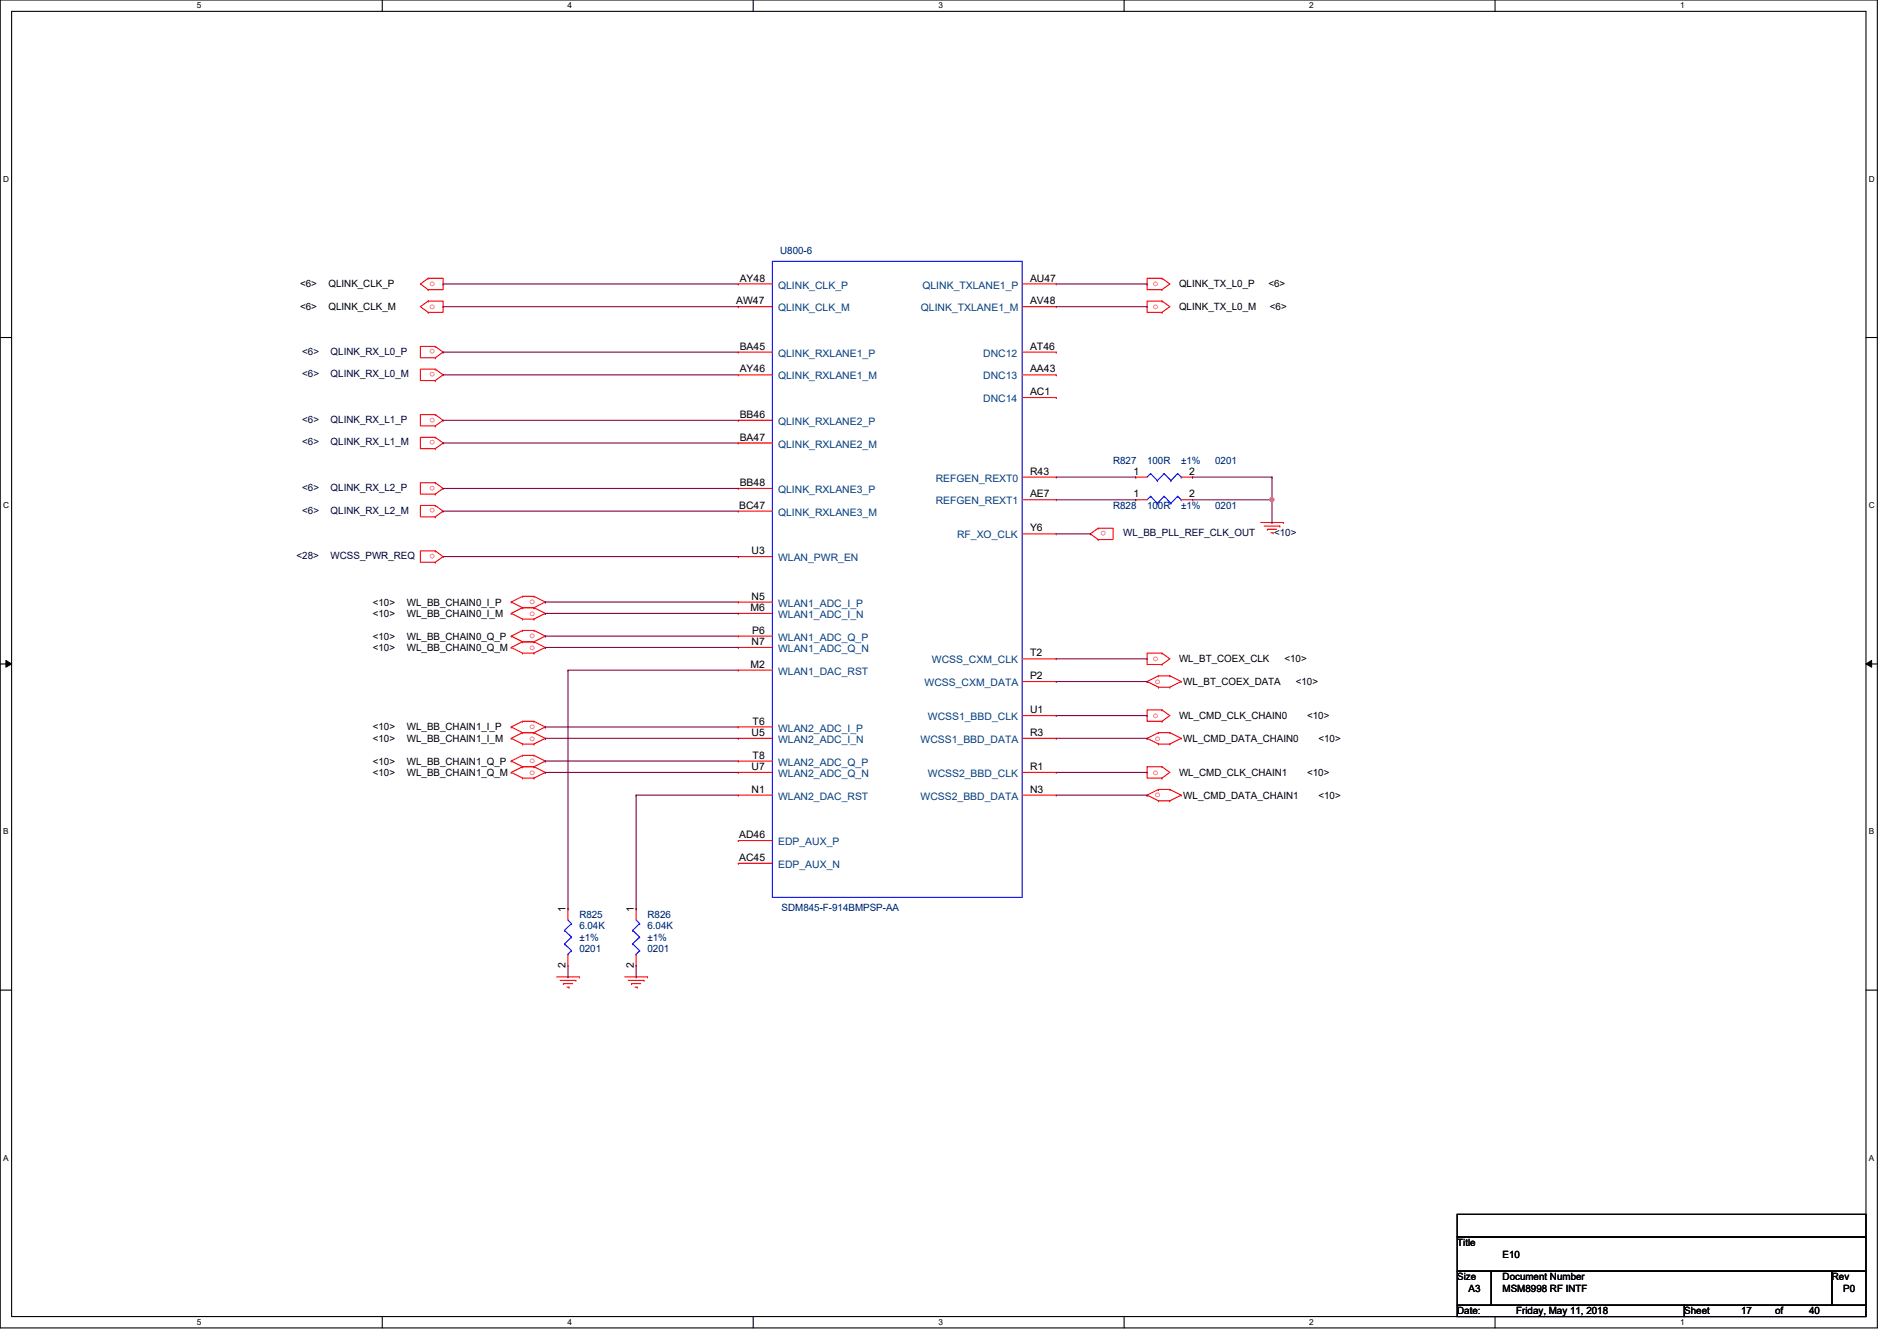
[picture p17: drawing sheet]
<svg xmlns="http://www.w3.org/2000/svg" width="297mm" height="210mm" viewBox="0 0 297 210" stroke-linecap="round" stroke-linejoin="round" font-family="sans-serif">
<defs><g id="words">
<g font-size="1.6" fill="#000080">
<text x="122.2" y="39.8">U800-6</text>
<text x="174.3" y="72.6">R827</text>
<text x="179.6" y="72.6">100R</text>
<text x="184.9" y="72.6">±1%</text>
<text x="190.3" y="72.6">0201</text>
<text x="174.3" y="79.7">R828</text>
<text x="179.6" y="79.7">100R</text>
<text x="184.9" y="79.7">±1%</text>
<text x="190.3" y="79.7">0201</text>
<text x="90.7" y="143.7">R825</text>
<text x="101.4" y="143.7">R826</text>
<text x="122.4" y="142.6">SDM845-F-914BMPSP-AA</text>
<text x="90.7" y="145.5">6.04K</text>
<text x="90.7" y="147.2">±1%</text>
<text x="90.7" y="149">0201</text>
<text x="101.4" y="145.5">6.04K</text>
<text x="101.4" y="147.2">±1%</text>
<text x="101.4" y="149">0201</text>
</g>
<g font-size="1.6">
<text x="47" y="45">&lt;6&gt;</text>
<text x="51.4" y="45">QLINK_CLK_P</text>
<text x="115.3" y="47.6">AW47</text>
<text x="115.8" y="44.1">AY48</text>
<text x="161.3" y="44.1">AU47</text>
<text x="161.3" y="47.6">AV48</text>
<text x="184.6" y="45">QLINK_TX_L0_P</text>
<text x="198.6" y="45">&lt;6&gt;</text>
<text x="47" y="48.6">&lt;6&gt;</text>
<text x="51.4" y="48.6">QLINK_CLK_M</text>
<text x="184.6" y="48.6">QLINK_TX_L0_M</text>
<text x="198.8" y="48.6">&lt;6&gt;</text>
<text x="115.8" y="54.7">BA45</text>
<text x="115.8" y="58.3">AY46</text>
<text x="161.3" y="54.7">AT46</text>
<text x="161.3" y="58.3">AA43</text>
<text x="115.8" y="65.4">BB46</text>
<text x="161.3" y="61.8">AC1</text>
<text x="115.8" y="69">BA47</text>
<text x="115.8" y="76.1">BB48</text>
<text x="161.3" y="74.3">R43</text>
<text x="161.3" y="77.9">AE7</text>
<text x="177.5" y="74.3">1</text>
<text x="177.5" y="77.9">1</text>
<text x="186.2" y="74.3">2</text>
<text x="186.2" y="77.9">2</text>
<text x="115.7" y="79.6">BC47</text>
<text x="161.3" y="83.2">Y6</text>
<text x="117.7" y="86.7">U3</text>
<text x="58.4" y="94.8">&lt;10&gt;</text>
<text x="63.7" y="94.8">WL_BB_CHAIN0_I_P</text>
<text x="117.5" y="95.6">M6</text>
<text x="117.7" y="93.9">N5</text>
<text x="58.4" y="96.6">&lt;10&gt;</text>
<text x="58.4" y="100.1">&lt;10&gt;</text>
<text x="58.4" y="101.9">&lt;10&gt;</text>
<text x="63.7" y="96.6">WL_BB_CHAIN0_I_M</text>
<text x="63.7" y="100.1">WL_BB_CHAIN0_Q_P</text>
<text x="63.7" y="101.9">WL_BB_CHAIN0_Q_M</text>
<text x="117.7" y="101">N7</text>
<text x="117.8" y="99.2">P6</text>
<text x="117.5" y="104.5">M2</text>
<text x="161.3" y="102.7">T2</text>
<text x="161.3" y="106.3">P2</text>
<text x="184.6" y="103.7">WL_BT_COEX_CLK</text>
<text x="185.3" y="107.2">WL_BT_COEX_DATA</text>
<text x="201.1" y="103.7">&lt;10&gt;</text>
<text x="202.9" y="107.2">&lt;10&gt;</text>
<text x="117.9" y="113.4">T6</text>
<text x="161.3" y="111.6">U1</text>
<text x="184.6" y="112.6">WL_CMD_CLK_CHAIN0</text>
<text x="204.7" y="112.6">&lt;10&gt;</text>
<text x="58.4" y="114.3">&lt;10&gt;</text>
<text x="58.4" y="116.1">&lt;10&gt;</text>
<text x="58.4" y="119.7">&lt;10&gt;</text>
<text x="63.7" y="114.3">WL_BB_CHAIN1_I_P</text>
<text x="63.7" y="116.1">WL_BB_CHAIN1_I_M</text>
<text x="63.7" y="119.7">WL_BB_CHAIN1_Q_P</text>
<text x="117.7" y="115.2">U5</text>
<text x="117.9" y="118.7">T8</text>
<text x="161.3" y="115.2">R3</text>
<text x="185.3" y="116.1">WL_CMD_DATA_CHAIN0</text>
<text x="206.5" y="116.1">&lt;10&gt;</text>
<text x="58.4" y="121.5">&lt;10&gt;</text>
<text x="63.7" y="121.5">WL_BB_CHAIN1_Q_M</text>
<text x="117.7" y="120.5">U7</text>
<text x="117.7" y="124.1">N1</text>
<text x="161.3" y="120.5">R1</text>
<text x="161.3" y="124.1">N3</text>
<text x="184.6" y="121.5">WL_CMD_CLK_CHAIN1</text>
<text x="185.3" y="125">WL_CMD_DATA_CHAIN1</text>
<text x="204.7" y="121.5">&lt;10&gt;</text>
<text x="206.5" y="125">&lt;10&gt;</text>
<text x="115.7" y="131.2">AD46</text>
<text x="115.7" y="134.7">AC45</text>
<text x="88.6" y="142.8" transform="rotate(-90 88.6 142.8)">1</text>
<text x="99.2" y="142.8" transform="rotate(-90 99.2 142.8)">1</text>
<text x="88.6" y="151.5" transform="rotate(-90 88.6 151.5)">2</text>
<text x="99.2" y="151.5" transform="rotate(-90 99.2 151.5)">2</text>
<text x="228.2" y="195.1">Title</text>
<text x="235.3" y="196.8">E10</text>
<text x="228.2" y="200.4">Size</text>
<text x="230" y="202.2">A3</text>
<text x="235.3" y="200.4">Document Number</text>
<text x="235.3" y="202.2">MSM8998 RF INTF</text>
<text x="286.8" y="200.4">Rev</text>
<text x="288.6" y="202.2">P0</text>
<text x="228.2" y="205.7">Date:</text>
<text x="237.4" y="205.7">Friday, May 11, 2018</text>
<text x="263.7" y="205.7">Sheet</text>
<text x="272.6" y="205.7">17</text>
<text x="278" y="205.7">of</text>
<text x="283.3" y="205.7">40</text>
</g>
<g font-size="1.6" fill="#f00">
<text x="67.3" y="44.8">o</text>
<text x="180.5" y="44.8">o</text>
<text x="67.3" y="48.3">o</text>
<text x="180.5" y="48.3">o</text>
<text x="68.2" y="54.7" transform="rotate(180 68.2 54.7)">o</text>
<text x="68.2" y="58.3" transform="rotate(180 68.2 58.3)">o</text>
<text x="68.2" y="65.4" transform="rotate(180 68.2 65.4)">o</text>
<text x="68.2" y="68.9" transform="rotate(180 68.2 68.9)">o</text>
<text x="68.2" y="76" transform="rotate(180 68.2 76)">o</text>
<text x="68.2" y="79.6" transform="rotate(180 68.2 79.6)">o</text>
<text x="173.2" y="83.1" transform="rotate(180 173.2 83.1)">o</text>
<text x="68.2" y="86.7" transform="rotate(180 68.2 86.7)">o</text>
<text x="82.9" y="94.6">o</text>
<text x="82.9" y="96.4">o</text>
<text x="82.9" y="99.9">o</text>
<text x="82.9" y="101.7">o</text>
<text x="180.5" y="103.5">o</text>
<text x="180.8" y="107">o</text>
<text x="180.5" y="112.4">o</text>
<text x="82.9" y="114.1">o</text>
<text x="82.9" y="115.9">o</text>
<text x="82.9" y="119.5">o</text>
<text x="180.8" y="115.9">o</text>
<text x="82.9" y="121.2">o</text>
<text x="180.5" y="121.2">o</text>
<text x="180.8" y="124.8">o</text>
</g>
<g font-size="1.6" fill="#004080">
<text x="121.8" y="45.2">QLINK_CLK_P</text>
<text x="144.4" y="45.2">QLINK_TXLANE1_P</text>
<text x="121.8" y="48.7">QLINK_CLK_M</text>
<text x="144.2" y="48.7">QLINK_TXLANE1_M</text>
<text x="121.8" y="55.8">QLINK_RXLANE1_P</text>
<text x="121.8" y="59.4">QLINK_RXLANE1_M</text>
<text x="154" y="55.8">DNC12</text>
<text x="154" y="59.4">DNC13</text>
<text x="154" y="62.9">DNC14</text>
<text x="121.8" y="66.5">QLINK_RXLANE2_P</text>
<text x="121.8" y="70.1">QLINK_RXLANE2_M</text>
<text x="121.8" y="77.2">QLINK_RXLANE3_P</text>
<text x="146.5" y="75.4">REFGEN_REXT0</text>
<text x="121.8" y="80.7">QLINK_RXLANE3_M</text>
<text x="146.5" y="79">REFGEN_REXT1</text>
<text x="121.8" y="87.8">WLAN_PWR_EN</text>
<text x="149.9" y="84.3">RF_XO_CLK</text>
<text x="121.8" y="95">WLAN1_ADC_I_P</text>
<text x="121.8" y="96.7">WLAN1_ADC_I_N</text>
<text x="121.8" y="100.3">WLAN1_ADC_Q_P</text>
<text x="121.8" y="102.1">WLAN1_ADC_Q_N</text>
<text x="121.8" y="105.6">WLAN1_DAC_RST</text>
<text x="144.8" y="107.4">WCSS_CXM_DATA</text>
<text x="145.9" y="103.8">WCSS_CXM_CLK</text>
<text x="145.3" y="112.7">WCSS1_BBD_CLK</text>
<text x="121.8" y="114.5">WLAN2_ADC_I_P</text>
<text x="121.8" y="116.3">WLAN2_ADC_I_N</text>
<text x="121.8" y="119.8">WLAN2_ADC_Q_P</text>
<text x="144.1" y="116.3">WCSS1_BBD_DATA</text>
<text x="121.8" y="121.6">WLAN2_ADC_Q_N</text>
<text x="121.8" y="125.2">WLAN2_DAC_RST</text>
<text x="144.1" y="125.2">WCSS2_BBD_DATA</text>
<text x="145.3" y="121.6">WCSS2_BBD_CLK</text>
<text x="121.8" y="132.3">EDP_AUX_P</text>
<text x="121.8" y="135.8">EDP_AUX_N</text>
</g>
<g font-size="1.6" fill="#000040">
<text x="47.3" y="55.5">&lt;6&gt;</text>
<text x="47.3" y="59.1">&lt;6&gt;</text>
<text x="51.8" y="55.5">QLINK_RX_L0_P</text>
<text x="51.8" y="59.1">QLINK_RX_L0_M</text>
<text x="47.3" y="66.2">&lt;6&gt;</text>
<text x="47.3" y="69.7">&lt;6&gt;</text>
<text x="51.8" y="66.2">QLINK_RX_L1_P</text>
<text x="51.8" y="69.7">QLINK_RX_L1_M</text>
<text x="47.3" y="76.8">&lt;6&gt;</text>
<text x="51.8" y="76.8">QLINK_RX_L2_P</text>
<text x="47.3" y="80.4">&lt;6&gt;</text>
<text x="51.8" y="80.4">QLINK_RX_L2_M</text>
<text x="175.9" y="83.9">WL_BB_PLL_REF_CLK_OUT</text>
<text x="199.5" y="83.9">&lt;10&gt;</text>
<text x="46.4" y="87.5">&lt;28&gt;</text>
<text x="51.8" y="87.5">WCSS_PWR_REQ</text>
</g>
<g font-size="1.3">
<text x="30.8" y="1.3">5</text>
<text x="88.9" y="1.3">4</text>
<text x="146.9" y="1.3">3</text>
<text x="205" y="1.3">2</text>
<text x="263.1" y="1.3">1</text>
<text x=".5" y="28.4">D</text>
<text x="292.6" y="28.4">D</text>
<text x=".5" y="79.5">C</text>
<text x="292.6" y="79.5">C</text>
<text x=".5" y="130.6">B</text>
<text x="292.6" y="130.6">B</text>
<text x=".5" y="181.7">A</text>
<text x="292.6" y="181.7">A</text>
<text x="30.8" y="207.4">5</text>
<text x="88.9" y="207.4">4</text>
<text x="146.9" y="207.4">3</text>
<text x="205" y="207.4">2</text>
<text x="263.1" y="207.4">1</text>
</g>
</g></defs>
<path d="M0 0h294v207.9h-294zM1.8 1.8h290.4v204.3h-290.4z" fill="none" stroke="#000" stroke-width=".17"/>
<g fill="#fff">
<path d="M30.8 .2h.7v1.4h-.7z"/>
<path d="M30.8 206.2h.7v1.4h-.7z"/>
</g>
<path d="M59.9 0v1.8M59.9 206.1v1.8" fill="none" stroke="#000" stroke-width=".17"/>
<g fill="#fff">
<path d="M88.9 .2h.6v1.4h-.6z"/>
<path d="M88.9 206.2h.6v1.4h-.6z"/>
</g>
<path d="M117.9 0v1.8M117.9 206.1v1.8" fill="none" stroke="#000" stroke-width=".17"/>
<g fill="#fff">
<path d="M146.9 .2h.7v1.4h-.7z"/>
<path d="M146.9 206.2h.7v1.4h-.7z"/>
</g>
<path d="M176 0v1.8M176 206.1v1.8" fill="none" stroke="#000" stroke-width=".17"/>
<g fill="#fff">
<path d="M205 .2h.7v1.4h-.7z"/>
<path d="M205 206.2h.7v1.4h-.7z"/>
</g>
<path d="M234.1 0v1.8M234.1 206.1v1.8" fill="none" stroke="#000" stroke-width=".17"/>
<g fill="#fff">
<path d="M263.1 .2h.7v1.4h-.7z"/>
<path d="M263.1 206.2h.7v1.4h-.7z"/>
<path d="M.5 27.3h.9v1.4h-.9z"/>
<path d="M292.6 27.3h.9v1.4h-.9z"/>
<path d="M.5 78.4h.9v1.4h-.9z"/>
<path d="M292.6 78.4h.9v1.4h-.9z"/>
</g>
<path d="M0 52.8h1.8M292.2 52.8h1.8" fill="none" stroke="#000" stroke-width=".17"/>
<g fill="#fff">
<path d="M.5 129.5h.8v1.4h-.8z"/>
<path d="M292.6 129.5h.9v1.4h-.9z"/>
</g>
<path d="M0 103.9h1.8M292.2 103.9h1.8" fill="none" stroke="#000" stroke-width=".17"/>
<path d="M.9 103.4l.9 .5-.9 .5zM292.2 103.9l.9-.5v1z" fill="#000"/>
<path d="M.9 103.4l.9 .5-.9 .5zM292.2 103.9l.9-.5v1z" fill="none" stroke="#000" stroke-width=".16"/>
<g fill="#fff">
<path d="M.5 180.5h.8v1.4h-.8z"/>
<path d="M292.6 180.5h.9v1.4h-.9z"/>
</g>
<path d="M0 155h1.8M292.2 155h1.8M228.2 190.1h64v3.5h-64zM228.2 193.6h64v5.4h-64zM228.2 199h5.3v5.3h-5.3zM233.5 199h53.3v5.3h-53.3zM286.8 199h5.4v5.3h-5.4zM228.2 204.3h35.5v1.8h-35.5zM263.7 204.3h28.5v1.8h-28.5z" fill="none" stroke="#000" stroke-width=".17"/>
<g fill="none" stroke="#f00" stroke-width=".17">
<path d="M67.1 43.6h.1M67.1 45.3h.1M67.1 43.6h2.3v1.7h-2.3M67.1 47.1h.1M67.1 48.9h.1M67.1 47.1h2.3v1.8h-2.3M67.1 43.6l-1.3 .8 1.3 .9M67.1 47.1l-1.3 .9 1.3 .9M68.2 56h.1M68.2 54.2h.1M68.2 54.2h-2.4v1.8h2.4M68.2 59.6h.1"/>
<path d="M68.2 57.8h.1M68.2 57.8h-2.4v1.8h2.4M68.2 54.2l1.2 .9-1.2 .9M68.2 57.8l1.2 .9-1.2 .9M115.6 44.4h.1M115.6 48h.1M115.6 55.1h.1M115.6 58.7h.1M115.6 44.4h5.3M115.6 48h5.3M115.6 55.1h5.3M115.6 58.7h5.3"/>
<path d="M160.1 44.4h5.3M160.1 48h5.3M160.1 55.1h5.3M160.1 58.7h5.3M165.4 44.4h.1M165.4 48h.1M165.4 55.1h.1M165.4 58.7h.1M181.9 43.6h.1M181.9 45.3h.1M181.9 43.6h-2.3v1.7h2.3M181.9 47.1h.1"/>
<path d="M181.9 48.9h.1M181.9 47.1h-2.3v1.8h2.3M181.9 43.6l1.3 .8-1.3 .9M181.9 47.1l1.3 .9-1.3 .9M68.2 66.7h.1M68.2 64.9h.1M68.2 64.9h-2.4v1.8h2.4M68.2 70.2h.1M68.2 68.5h.1M68.2 68.5h-2.4v1.7h2.4M68.2 77.3h.1M68.2 75.6h.1"/>
<path d="M68.2 75.6h-2.4v1.7h2.4M68.2 79.1h.1M68.2 79.1h-2.4v1.8h2.4M68.2 64.9l1.2 .9-1.2 .9M68.2 68.5l1.2 .8-1.2 .9M68.2 75.6l1.2 .9-1.2 .8M68.2 79.1l1.2 .9-1.2 .9M115.6 65.8h.1M115.6 69.3h.1M115.6 76.5h.1M115.6 65.8h5.3M115.6 69.3h5.3"/>
<path d="M115.6 76.5h5.3M160.1 74.7h5.3M160.1 78.2h5.3M160.1 62.2h5.3M165.4 62.2h.1M165.4 74.7h.1M165.4 78.2h.1M177.8 74.7h.1M177.8 78.2h.1M177.8 74.7h1.8M177.8 78.2h1.8M185 74.7h1.7"/>
<path d="M185 78.2h1.7M186.7 74.7h.1M186.7 78.2h.1M68.2 80.9h.1M68.2 88h.1M68.2 86.2h.1M68.2 86.2h-2.4v1.8h2.4M68.2 86.2l1.2 .9-1.2 .9M80 94.2h.1M80 96h.1M80 99.6h.1M80 94.2l1.8 .9"/>
<path d="M80 96l1.8 .9M80 99.6l1.8 .9M81.8 93.3h.1M81.8 95.1h.1M81.8 96.9h.1M81.8 98.7h.1M81.8 93.3h1.8M81.8 93.3l-1.8 .9M81.8 95.1h1.8M81.8 95.1l-1.8 .9M81.8 96.9h1.8M81.8 98.7h1.8"/>
<path d="M81.8 98.7l-1.8 .9M83.6 93.3h.1M83.6 95.1h.1M83.6 96.9h.1M83.6 98.7h.1M83.6 93.3l1.8 .9M83.6 95.1l1.8 .9M83.6 98.7l1.8 .9M85.4 94.2h.1M85.4 96h.1M85.4 99.6h.1M85.4 94.2l-1.8 .9"/>
<path d="M85.4 96l-1.8 .9M85.4 99.6l-1.8 .9M115.6 80h.1M115.6 87.1h.1M115.6 94.2h.1M115.6 96h.1M115.6 99.6h.1M115.6 80h5.3M115.6 87.1h5.3M115.6 94.2h5.3M115.6 96h5.3M115.6 99.6h5.3"/>
<path d="M160.1 83.6h5.3M165.4 83.6h.1M172 84.5h.1M172 82.7h.1M172 82.7h2.3v1.8h-2.3M172 82.7l-1.3 .9 1.3 .9M197.4 81.8h3.6M197.9 82.3h2.5M198.5 82.8h.1M198.5 82.8h1.4M199 83.4h.3M199.3 83.4h.1"/>
<path d="M200.4 82.3h.1M201 81.8h.1M80 101.3h.1M80 113.8h.1M80 115.6h.1M80 119.1h.1M80 101.3l1.8 .9M80 113.8l1.8 .9M80 115.6l1.8 .9M80 119.1l1.8 .9M81.8 100.5h.1M81.8 102.2h.1"/>
<path d="M81.8 112.9h.1M81.8 114.7h.1M81.8 116.5h.1M81.8 118.2h.1M81.8 100.5h1.8M81.8 100.5l-1.8 .8M81.8 102.2h1.8M81.8 112.9h1.8M81.8 112.9l-1.8 .9M81.8 114.7h1.8M81.8 114.7l-1.8 .9M81.8 116.5h1.8"/>
<path d="M81.8 118.2h1.8M81.8 118.2l-1.8 .9M83.6 100.5h.1M83.6 102.2h.1M83.6 112.9h.1M83.6 114.7h.1M83.6 116.5h.1M83.6 118.2h.1M83.6 100.5l1.8 .8M83.6 112.9l1.8 .9M83.6 114.7l1.8 .9M83.6 118.2l1.8 .9"/>
<path d="M85.4 101.3h.1M85.4 113.8h.1M85.4 115.6h.1M85.4 119.1h.1M85.4 101.3l-1.8 .9M85.4 113.8l-1.8 .9M85.4 115.6l-1.8 .9M85.4 119.1l-1.8 .9M115.6 101.3h.1M115.6 104.9h.1M115.6 113.8h.1M115.6 115.6h.1"/>
<path d="M115.6 119.1h.1M115.6 101.3h5.3M115.6 104.9h5.3M115.6 113.8h5.3M115.6 115.6h5.3M115.6 119.1h5.3M160.1 115.6h5.3M160.1 103.1h5.3M160.1 106.7h5.3M160.1 112h5.3M165.4 103.1h.1M165.4 106.7h.1"/>
<path d="M165.4 112h.1M165.4 115.6h.1M179.6 106.7h.1M179.6 115.6h.1M179.6 106.7l1.8 .9M179.6 115.6l1.8 .9M181.4 105.8h.1M181.4 107.6h.1M181.4 114.7h.1M181.4 116.5h.1M181.4 114.7h1.8M181.4 116.5h1.8"/>
<path d="M181.4 105.8l-1.8 .9M181.4 105.8h1.8M181.4 107.6h1.8M181.4 114.7l-1.8 .9M181.9 102.2h.1M181.9 104h.1M181.9 102.2h-2.3v1.8h2.3M181.9 111.1h.1M181.9 112.9h.1M181.9 111.1h-2.3v1.8h2.3M181.9 102.2l1.3 .9-1.3 .9M181.9 111.1l1.3 .9-1.3 .9"/>
<path d="M183.2 105.8h.1M183.2 107.6h.1M183.2 114.7h.1M183.2 116.5h.1M183.2 105.8l1.8 .9M183.2 114.7l1.8 .9M185 106.7h.1M185 115.6h.1M185 106.7l-1.8 .9M185 115.6l-1.8 .9M80 120.9h.1M80 120.9l1.8 .9"/>
<path d="M81.8 120h.1M81.8 121.8h.1M81.8 120h1.8M81.8 120l-1.8 .9M81.8 121.8h1.8M83.6 120h.1M83.6 121.8h.1M83.6 120l1.8 .9M85.4 120.9h.1M85.4 120.9l-1.8 .9M115.6 120.9h.1M115.6 124.5h.1"/>
<path d="M115.6 131.6h.1M115.6 135.1h.1M115.6 120.9h5.3M115.6 124.5h5.3M115.6 131.6h5.3M115.6 135.1h5.3M160.1 120.9h5.3M160.1 124.5h5.3M165.4 120.9h.1M165.4 124.5h.1M179.6 124.5h.1M179.6 124.5l1.8 .8"/>
<path d="M181.4 123.6h.1M181.4 125.3h.1M181.4 123.6l-1.8 .9M181.4 123.6h1.8M181.4 125.3h1.8M181.9 120h.1M181.9 121.8h.1M181.9 120h-2.3v1.8h2.3M181.9 120l1.3 .9-1.3 .9M183.2 123.6h.1M183.2 125.3h.1M183.2 123.6l1.8 .9"/>
<path d="M185 124.5h.1M185 124.5l-1.8 .8M87.2 152.9h3.5M87.7 153.5h2.5M88.2 154h.1M88.2 154h1.5M88.8 154.5h.3M88.9 142.2h.1M88.9 151.1h.1M88.9 142.2v1.8M88.9 149.4v1.7M89.1 154.5h.1"/>
<path d="M90.2 153.5h.1M90.7 152.9h.1M97.8 152.9h3.6M98.4 153.5h2.4M98.9 154h.1M98.9 154h1.4M99.4 154.5h.4M99.6 142.2h.1M99.6 151.1h.1M99.6 142.2v1.8M99.6 149.4v1.7M99.8 154.5h.1"/>
<path d="M100.8 153.5h.1M101.4 152.9h.1"/>
</g>
<g fill="none" stroke="#00f" stroke-width=".17">
<path d="M120.9 40.9h39.2v99.6h-39.2zM180.2 74.1h.1M180.2 77.7h.1M180.2 74.1l-.6 .6M180.2 74.1l1 1.1M180.2 77.7l-.6 .5M180.2 77.7l1 1.1M181.2 75.2h.1M181.2 78.8h.1M182.3 74.1h.1M182.3 77.7h.1M182.3 74.1l-1.1 1.1"/>
<path d="M182.3 74.1l1 1.1M182.3 77.7l-1.1 1.1M182.3 77.7l1 1.1M183.3 75.2h.1M183.3 78.8h.1M184.4 74.1h.1M184.4 77.7h.1M184.4 74.1l-1.1 1.1M184.4 74.1l.6 .6M184.4 77.7l-1.1 1.1M184.4 77.7l.6 .5M185 74.7h.1"/>
<path d="M185 78.2h.1M88.4 145.6h.1M88.4 147.7h.1M88.4 145.6l1.1 1.1M88.4 147.7l1.1 1.1M88.9 149.4h.1M88.9 144l.6 .6M89.5 144.6h.1M89.5 146.7h.1M89.5 148.8h.1M89.5 144.6l-1.1 1M89.5 146.7l-1.1 1"/>
<path d="M89.5 148.8l-.6 .6M99.1 145.6h.1M99.1 147.7h.1M99.1 145.6l1.1 1.1M99.1 147.7l1.1 1.1M99.6 149.4h.1M99.6 144l.6 .6M100.2 144.6h.1M100.2 146.7h.1M100.2 148.8h.1M100.2 144.6l-1.1 1M100.2 146.7l-1.1 1"/>
<path d="M100.2 148.8l-.6 .6"/>
</g>
<g fill="none" stroke="#800040" stroke-width=".17">
<path d="M69.4 44.4h.1M69.4 48h.1M69.4 55.1h.1M69.4 58.7h.1M69.4 44.4h46.2M69.4 48h46.2M69.4 55.1h46.2M69.4 58.7h46.2M165.4 44.4h14.2M165.4 48h14.2M179.6 44.4h.1M179.6 48h.1"/>
<path d="M69.4 65.8h.1M69.4 69.3h.1M69.4 76.5h.1M69.4 65.8h46.2M69.4 69.3h46.2M69.4 76.5h46.2M165.4 74.7h12.4M165.4 78.2h12.4M177.8 74.7h.1M177.8 78.2h.1M186.7 74.7h.1M186.7 74.7h12.5"/>
<path d="M186.7 78.2h12.5M199.2 78.2h.1M199.2 74.7h.1M199.2 74.7v7.1M69.4 80h.1M69.4 87.1h.1M69.4 80h46.2M69.4 87.1h46.2M85.4 94.2h.1M85.4 96h.1M85.4 99.6h.1M85.4 94.2h30.2"/>
<path d="M85.4 96h30.2M85.4 99.6h30.2M165.4 83.6h5.3M170.7 83.6h.1M199.2 81.8h.1M85.4 101.3h.1M85.4 113.8h.1M85.4 115.6h.1M85.4 119.1h.1M85.4 101.3h30.2M85.4 113.8h30.2M85.4 115.6h30.2"/>
<path d="M85.4 119.1h30.2M88.9 104.9h.1M88.9 104.9h26.7M88.9 104.9v37.3M85.4 120.9h.1M85.4 120.9h30.2M99.6 124.5h.1M99.6 124.5h16M99.6 124.5v17.7M88.9 142.2h.1M88.9 152.9h.1M88.9 151.1v1.8"/>
<path d="M99.6 142.2h.1M99.6 152.9h.1M99.6 151.1v1.8"/>
</g>
<circle cx="199.2" cy="78.2" r=".32" fill="#f0f"/>
<circle cx="199.2" cy="78.2" r=".32" fill="none" stroke="#f0f" stroke-width=".17"/>
<path d="M165.4 103.1h14.2M165.4 106.7h14.2M165.4 112h14.2M165.4 115.6h14.2M179.6 103.1h.1M179.6 106.7h.1M179.6 112h.1M179.6 115.6h.1M165.4 120.9h14.2M165.4 124.5h14.2M179.6 120.9h.1M179.6 124.5h.1" fill="none" stroke="#800040" stroke-width=".17"/>
<circle cx="199.2" cy="78.2" r=".32" fill="#f0f"/>
<circle cx="199.2" cy="78.2" r=".32" fill="none" stroke="#f0f" stroke-width=".17"/>
<use href="#words"/>
</svg>
